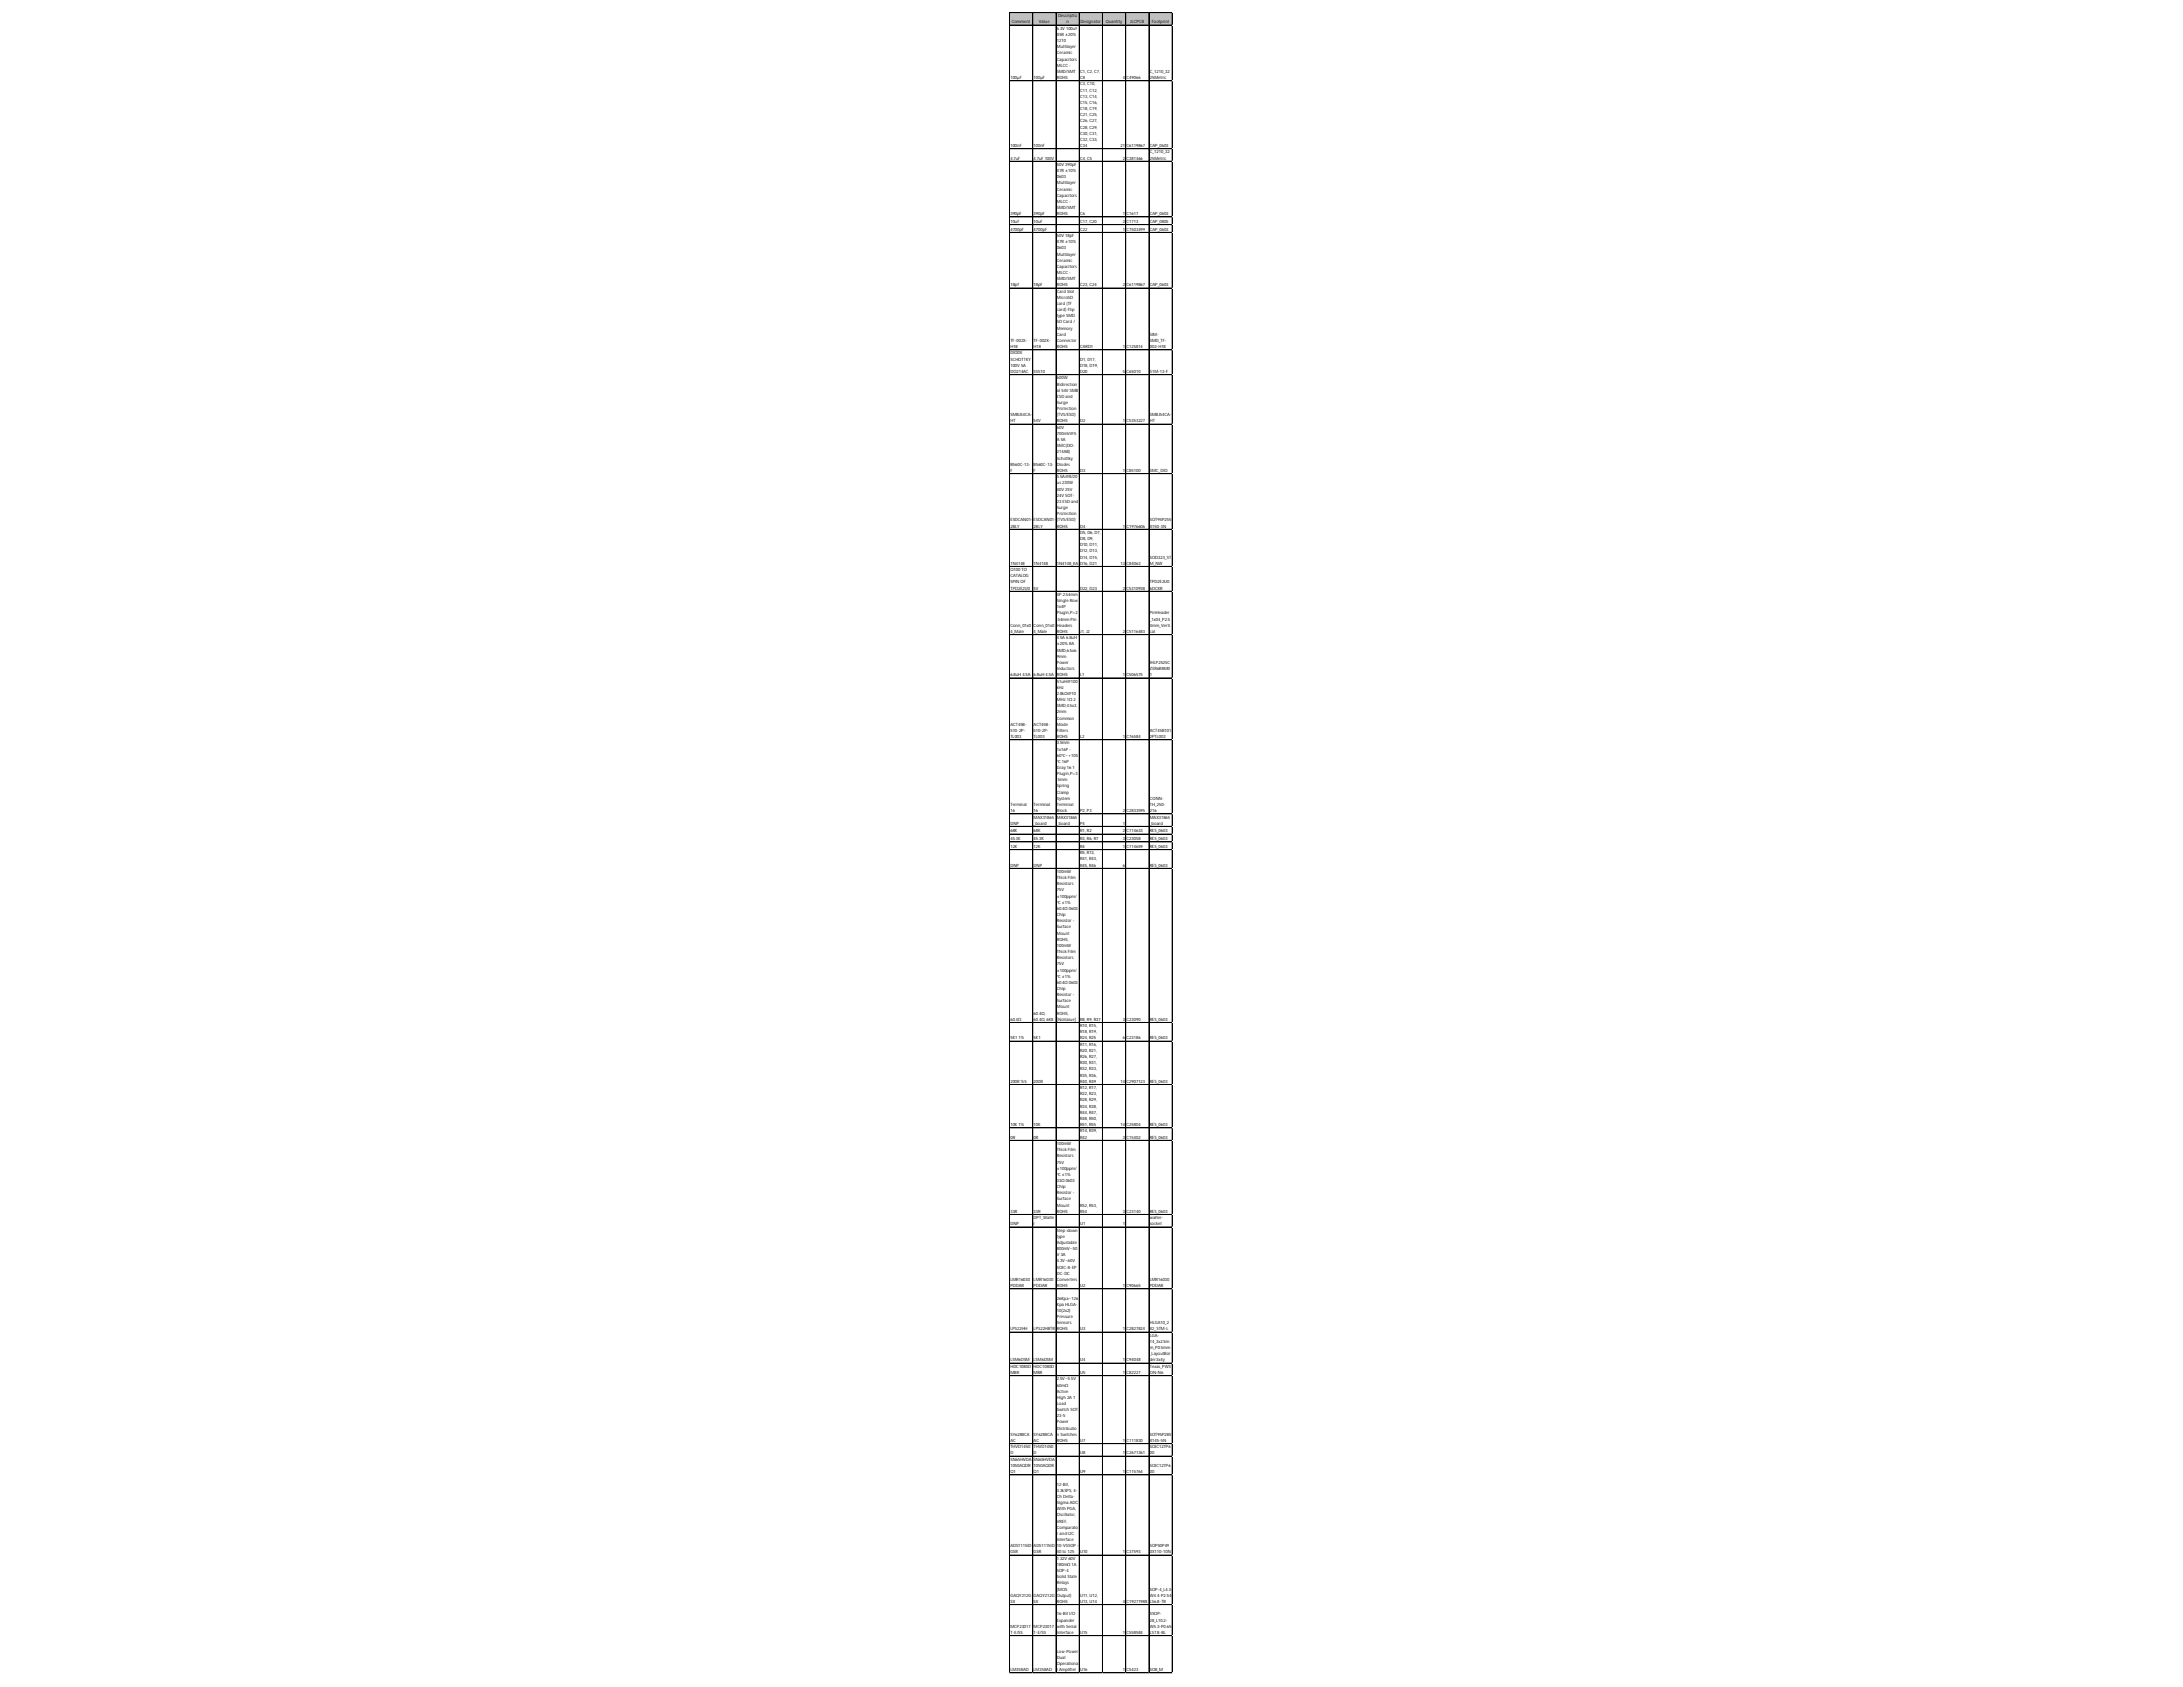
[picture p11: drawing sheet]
<svg xmlns="http://www.w3.org/2000/svg" width="279mm" height="216mm" viewBox="0 0 279 216" stroke-linecap="round" stroke-linejoin="round" font-family="sans-serif">
<defs><g id="words">
<g font-size=".6">
<text x="129.5" y="3">Comment</text>
<text x="133" y="3">Value</text>
<text x="135.3" y="3.8">6.3V 100uF</text>
<text x="135.3" y="4.6">X5R ±20%</text>
<text x="135.3" y="5.4">1210</text>
<text x="135.4" y="2.2">Descriptio</text>
<text x="136.5" y="3">n</text>
<text x="138.3" y="3">Designator</text>
<text x="141.5" y="3">Quantity</text>
<text x="144.7" y="3">JLCPCB</text>
<text x="147.4" y="3">Footprint</text>
<text x="129.3" y="10.1">100µF</text>
<text x="132.3" y="10.1">100µF</text>
<text x="135.3" y="6.2">Multilayer</text>
<text x="135.3" y="7">Ceramic</text>
<text x="135.3" y="7.8">Capacitors</text>
<text x="135.3" y="8.5">MLCC -</text>
<text x="135.3" y="9.3">SMD/SMT</text>
<text x="135.3" y="10.1">ROHS</text>
<text x="138.2" y="9.3">C1, C2, C7,</text>
<text x="138.2" y="10.1">C8</text>
<text x="138.2" y="10.9">C3, C10,</text>
<text x="138.2" y="11.7">C11, C12,</text>
<text x="143.7" y="10.1">4</text>
<text x="144.2" y="10.1">C49066</text>
<text x="147.2" y="9.3">C_1210_32</text>
<text x="147.2" y="10.1">25Metric</text>
<text x="138.2" y="12.5">C13, C14,</text>
<text x="138.2" y="13.3">C15, C16,</text>
<text x="138.2" y="14.1">C18, C19,</text>
<text x="138.2" y="14.9">C21, C25,</text>
<text x="138.2" y="15.7">C26, C27,</text>
<text x="138.2" y="16.4">C28, C29,</text>
<text x="138.2" y="17.2">C30, C31,</text>
<text x="129.3" y="18.8">100nF</text>
<text x="129.3" y="20.4">4.7uF</text>
<text x="132.3" y="18.8">100nF</text>
<text x="132.3" y="20.4">4.7uF 100V</text>
<text x="135.3" y="21.2">50V 390pF</text>
<text x="135.3" y="22">X7R ±10%</text>
<text x="135.3" y="22.8">0603</text>
<text x="135.3" y="23.6">Multilayer</text>
<text x="138.2" y="18">C32, C33,</text>
<text x="138.2" y="18.8">C34</text>
<text x="138.2" y="20.4">C4, C5</text>
<text x="143.4" y="18.8">21</text>
<text x="143.7" y="20.4">2</text>
<text x="144.2" y="18.8">C6119867</text>
<text x="144.2" y="20.4">C381466</text>
<text x="147.2" y="18.8">CAP_0603</text>
<text x="147.2" y="19.6">C_1210_32</text>
<text x="147.2" y="20.4">25Metric</text>
<text x="129.3" y="27.5">390pF</text>
<text x="129.3" y="28.5">10uF</text>
<text x="129.3" y="29.5">4700pF</text>
<text x="132.3" y="27.5">390pF</text>
<text x="132.3" y="28.5">10uF</text>
<text x="132.3" y="29.5">4700pF</text>
<text x="135.3" y="24.4">Ceramic</text>
<text x="135.3" y="25.2">Capacitors</text>
<text x="135.3" y="26">MLCC -</text>
<text x="135.3" y="26.7">SMD/SMT</text>
<text x="135.3" y="27.5">ROHS</text>
<text x="138.2" y="27.5">C6</text>
<text x="138.2" y="28.5">C17, C20</text>
<text x="138.2" y="29.5">C22</text>
<text x="143.7" y="27.5">1</text>
<text x="143.7" y="28.5">2</text>
<text x="143.7" y="29.5">1</text>
<text x="144.2" y="27.5">C1617</text>
<text x="144.2" y="28.5">C1713</text>
<text x="144.2" y="29.5">C7503499</text>
<text x="147.2" y="27.5">CAP_0603</text>
<text x="147.2" y="28.5">CAP_0805</text>
<text x="147.2" y="29.5">CAP_0603</text>
<text x="135.3" y="30.3">50V 18pF</text>
<text x="135.3" y="31.1">X7R ±10%</text>
<text x="135.3" y="31.9">0603</text>
<text x="135.3" y="32.7">Multilayer</text>
<text x="135.3" y="33.5">Ceramic</text>
<text x="135.3" y="34.3">Capacitors</text>
<text x="135.3" y="35.1">MLCC -</text>
<text x="135.3" y="35.9">SMD/SMT</text>
<text x="129.3" y="36.6">18pF</text>
<text x="132.3" y="36.6">18pF</text>
<text x="135.3" y="36.6">ROHS</text>
<text x="135.3" y="37.5">Card Slot</text>
<text x="135.3" y="38.2">MicroSD</text>
<text x="135.3" y="39">card (TF</text>
<text x="135.3" y="39.8">card) Flip</text>
<text x="135.3" y="40.6">type SMD</text>
<text x="135.3" y="41.4">SD Card /</text>
<text x="138.2" y="36.6">C23, C24</text>
<text x="143.7" y="36.6">2</text>
<text x="144.2" y="36.6">C6119867</text>
<text x="147.2" y="36.6">CAP_0603</text>
<text x="129.3" y="43.8">TF-002X-</text>
<text x="129.3" y="44.6">H18</text>
<text x="129.3" y="45.4">DIODE</text>
<text x="129.3" y="46.2">SCHOTTKY</text>
<text x="129.3" y="46.9">100V 5A</text>
<text x="129.3" y="47.7">DO214AC</text>
<text x="132.3" y="43.8">TF-002X-</text>
<text x="132.3" y="44.6">H18</text>
<text x="132.3" y="47.7">SS510</text>
<text x="135.3" y="42.2">Memory</text>
<text x="135.3" y="43">Card</text>
<text x="135.3" y="43.8">Connector</text>
<text x="135.3" y="44.6">ROHS</text>
<text x="138.2" y="44.6">CARD1</text>
<text x="138.2" y="46.2">D1, D17,</text>
<text x="138.2" y="46.9">D18, D19,</text>
<text x="138.2" y="47.7">D20</text>
<text x="143.7" y="44.6">1</text>
<text x="143.7" y="47.7">5</text>
<text x="144.2" y="44.6">C125814</text>
<text x="144.2" y="47.7">C65010</text>
<text x="147.2" y="43">SIM-</text>
<text x="147.2" y="43.8">SMD_TF-</text>
<text x="147.2" y="44.6">002-H18</text>
<text x="147.2" y="47.7">S1M-13-F</text>
<text x="129.3" y="53.3">SMBJ54CA-</text>
<text x="135.3" y="48.5">600W</text>
<text x="135.3" y="49.3">Bidirection</text>
<text x="135.3" y="50.1">al 54V SMB</text>
<text x="135.3" y="50.9">ESD and</text>
<text x="135.3" y="51.7">Surge</text>
<text x="135.3" y="52.5">Protection</text>
<text x="135.3" y="53.3">(TVS/ESD)</text>
<text x="147.2" y="53.3">SMBJ54CA-</text>
<text x="129.3" y="54.1">HT</text>
<text x="129.3" y="59.6">B560C-13-</text>
<text x="132.3" y="54.1">54V</text>
<text x="132.3" y="59.6">B560C-13-</text>
<text x="135.3" y="54.1">ROHS</text>
<text x="135.3" y="54.9">60V</text>
<text x="135.3" y="55.7">700mV@5</text>
<text x="135.3" y="56.5">A 5A</text>
<text x="135.3" y="57.2">SMC(DO-</text>
<text x="135.3" y="58">214AB)</text>
<text x="135.3" y="58.8">Schottky</text>
<text x="135.3" y="59.6">Diodes</text>
<text x="138.2" y="54.1">D2</text>
<text x="143.7" y="54.1">1</text>
<text x="144.2" y="54.1">C5353227</text>
<text x="147.2" y="54.1">HT</text>
<text x="129.3" y="60.4">F</text>
<text x="132.3" y="60.4">F</text>
<text x="135.3" y="60.4">ROHS</text>
<text x="135.3" y="61.2">5.5A@8/20</text>
<text x="135.3" y="62">us 230W</text>
<text x="135.3" y="62.8">40V 25V</text>
<text x="135.3" y="63.6">24V SOT-</text>
<text x="135.3" y="64.4">23 ESD and</text>
<text x="135.3" y="65.2">Surge</text>
<text x="135.3" y="65.9">Protection</text>
<text x="138.2" y="60.4">D3</text>
<text x="143.7" y="60.4">1</text>
<text x="144.2" y="60.4">C85100</text>
<text x="147.2" y="60.4">SMC_DIO</text>
<text x="129.3" y="66.7">ESDCAN01-</text>
<text x="129.3" y="67.5">2BLY</text>
<text x="132.3" y="66.7">ESDCAN01-</text>
<text x="132.3" y="67.5">2BLY</text>
<text x="135.3" y="66.7">(TVS/ESD)</text>
<text x="135.3" y="67.5">ROHS</text>
<text x="138.2" y="67.5">D4</text>
<text x="138.2" y="68.3">D5, D6, D7,</text>
<text x="138.2" y="69.1">D8, D9,</text>
<text x="138.2" y="69.9">D10, D11,</text>
<text x="138.2" y="70.7">D12, D13,</text>
<text x="138.2" y="71.5">D14, D15,</text>
<text x="143.7" y="67.5">1</text>
<text x="144.2" y="67.5">C1976606</text>
<text x="147.2" y="66.7">SOT95P255</text>
<text x="147.2" y="67.5">X150-3N</text>
<text x="147.2" y="71.5">SOD323_ST</text>
<text x="129.3" y="72.3">1N4148</text>
<text x="129.3" y="73.1">Q100 TO</text>
<text x="129.3" y="73.9">CATALOG</text>
<text x="129.3" y="74.7">SPIN OF</text>
<text x="129.3" y="75.5">TPD2E2U0</text>
<text x="132.3" y="72.3">1N4148</text>
<text x="132.3" y="75.5">5V</text>
<text x="135.3" y="72.3">1N4148_KA</text>
<text x="135.3" y="76.3">4P 2.54mm</text>
<text x="135.3" y="77.1">Single Row</text>
<text x="135.3" y="77.8">1x4P</text>
<text x="138.2" y="72.3">D16, D21</text>
<text x="138.2" y="75.5">D22, D23</text>
<text x="143.4" y="72.3">13</text>
<text x="143.7" y="75.5">2</text>
<text x="144.2" y="72.3">C84063</text>
<text x="144.2" y="75.5">C5310938</text>
<text x="147.2" y="72.3">M_NW</text>
<text x="147.2" y="74.7">TPD2E2U0</text>
<text x="147.2" y="75.5">6DCKR</text>
<text x="129.3" y="80.2">Conn_01x0</text>
<text x="129.3" y="81">4_Male</text>
<text x="132.3" y="80.2">Conn_01x0</text>
<text x="132.3" y="81">4_Male</text>
<text x="135.3" y="78.6">Plugin,P=2</text>
<text x="135.3" y="79.4">.54mm Pin</text>
<text x="135.3" y="80.2">Headers</text>
<text x="135.3" y="81">ROHS</text>
<text x="135.3" y="81.8">4.5A 6.8uH</text>
<text x="135.3" y="82.6">±20% 8A</text>
<text x="135.3" y="83.4">SMD,6.5x6.</text>
<text x="138.2" y="81">J1, J2</text>
<text x="143.7" y="81">2</text>
<text x="144.2" y="81">C5116483</text>
<text x="147.2" y="78.6">PinHeader</text>
<text x="147.2" y="79.4">_1x04_P2.5</text>
<text x="147.2" y="80.2">4mm_Verti</text>
<text x="147.2" y="81">cal</text>
<text x="129.3" y="86.5">6.8uH 4.5A</text>
<text x="132.3" y="86.5">6.8uH 4.5A</text>
<text x="135.3" y="84.2">9mm</text>
<text x="135.3" y="85">Power</text>
<text x="135.3" y="85.8">Inductors</text>
<text x="135.3" y="86.5">ROHS</text>
<text x="135.3" y="87.4">51uH@100</text>
<text x="135.3" y="88.1">kHz</text>
<text x="135.3" y="88.9">2.8kΩ@10</text>
<text x="135.3" y="89.7">MHz 1Ω 2</text>
<text x="138.2" y="86.5">L1</text>
<text x="143.7" y="86.5">1</text>
<text x="144.2" y="86.5">C506575</text>
<text x="147.2" y="85">IHLP2525C</text>
<text x="147.2" y="85.8">ZER6R8M0</text>
<text x="147.2" y="86.5">1</text>
<text x="129.3" y="92.9">ACT45B-</text>
<text x="129.3" y="93.7">510-2P-</text>
<text x="129.3" y="94.5">TL003</text>
<text x="132.3" y="92.9">ACT45B-</text>
<text x="132.3" y="93.7">510-2P-</text>
<text x="132.3" y="94.5">TL003</text>
<text x="135.3" y="90.5">SMD,4.5x3.</text>
<text x="135.3" y="91.3">2mm</text>
<text x="135.3" y="92.1">Common</text>
<text x="135.3" y="92.9">Mode</text>
<text x="135.3" y="93.7">Filters</text>
<text x="135.3" y="94.5">ROHS</text>
<text x="135.3" y="95.3">3.5mm</text>
<text x="138.2" y="94.5">L2</text>
<text x="143.7" y="94.5">1</text>
<text x="144.2" y="94.5">C76584</text>
<text x="147.2" y="93.7">ACT45B101</text>
<text x="147.2" y="94.5">2PTL003</text>
<text x="135.3" y="96.1">1x16P -</text>
<text x="135.3" y="96.8">60℃~+105</text>
<text x="135.3" y="97.6">℃ 16P</text>
<text x="135.3" y="98.4">Gray 16</text>
<text x="135.3" y="99.2">Plugin,P=3</text>
<text x="135.3" y="100">.5mm</text>
<text x="135.3" y="100.8">Spring</text>
<text x="135.3" y="101.6">Clamp</text>
<text x="137.3" y="98.4">1</text>
<text x="129.3" y="103.1">Terminal</text>
<text x="129.3" y="103.9">16</text>
<text x="129.3" y="105.5">DNP</text>
<text x="129.3" y="106.5">68K</text>
<text x="129.3" y="107.5">45.3K</text>
<text x="132.3" y="103.1">Terminal</text>
<text x="132.3" y="103.9">16</text>
<text x="132.3" y="104.8">MAX31865</text>
<text x="132.3" y="105.5">_board</text>
<text x="132.3" y="106.5">68K</text>
<text x="132.3" y="107.5">45.3K</text>
<text x="135.3" y="102.4">System</text>
<text x="135.3" y="103.1">Terminal</text>
<text x="135.3" y="103.9">Block</text>
<text x="135.3" y="104.8">MAX31865</text>
<text x="135.3" y="105.5">_board</text>
<text x="138.2" y="103.9">P2, P3</text>
<text x="138.2" y="105.5">P4</text>
<text x="138.2" y="106.5">R1, R2</text>
<text x="138.2" y="107.5">R3, R6, R7</text>
<text x="143.7" y="103.9">2</text>
<text x="143.7" y="105.5">1</text>
<text x="143.7" y="106.5">2</text>
<text x="143.7" y="107.5">3</text>
<text x="144.2" y="103.9">C2833595</text>
<text x="144.2" y="106.5">C114633</text>
<text x="144.2" y="107.5">C23058</text>
<text x="147.2" y="102.4">CONN-</text>
<text x="147.2" y="103.1">TH_250-</text>
<text x="147.2" y="103.9">216</text>
<text x="147.2" y="104.8">MAX31865</text>
<text x="147.2" y="105.5">_board</text>
<text x="147.2" y="106.5">RES_0603</text>
<text x="147.2" y="107.5">RES_0603</text>
<text x="129.3" y="108.5">12K</text>
<text x="129.3" y="110.9">DNP</text>
<text x="132.3" y="108.5">12K</text>
<text x="132.3" y="110.9">DNP</text>
<text x="135.3" y="111.7">100mW</text>
<text x="135.3" y="112.5">Thick Film</text>
<text x="135.3" y="113.3">Resistors</text>
<text x="138.2" y="108.5">R4</text>
<text x="138.2" y="109.3">R5, R13,</text>
<text x="138.2" y="110.1">R41, R43,</text>
<text x="138.2" y="110.9">R45, R46</text>
<text x="143.7" y="108.5">1</text>
<text x="143.7" y="110.9">6</text>
<text x="144.2" y="108.5">C114659</text>
<text x="147.2" y="108.5">RES_0603</text>
<text x="147.2" y="110.9">RES_0603</text>
<text x="135.3" y="114.1">75V</text>
<text x="135.3" y="114.9">±100ppm/</text>
<text x="135.3" y="115.7">℃ ±1%</text>
<text x="135.3" y="116.5">60.4Ω 0603</text>
<text x="135.3" y="117.2">Chip</text>
<text x="135.3" y="118">Resistor -</text>
<text x="135.3" y="118.8">Surface</text>
<text x="135.3" y="119.6">Mount</text>
<text x="135.3" y="120.4">ROHS,</text>
<text x="135.3" y="121.2">100mW</text>
<text x="135.3" y="122">Thick Film</text>
<text x="135.3" y="122.8">Resistors</text>
<text x="135.3" y="123.5">75V</text>
<text x="135.3" y="124.3">±100ppm/</text>
<text x="135.3" y="125.1">℃ ±1%</text>
<text x="135.3" y="125.9">60.4Ω 0603</text>
<text x="129.3" y="130.6">60.4Ω</text>
<text x="132.3" y="129.8">60.4Ω,</text>
<text x="132.3" y="130.6">60.4Ω, 6K8</text>
<text x="135.3" y="126.7">Chip</text>
<text x="135.3" y="127.5">Resistor -</text>
<text x="135.3" y="128.3">Surface</text>
<text x="135.3" y="129.1">Mount</text>
<text x="135.3" y="129.8">ROHS,</text>
<text x="135.3" y="130.6">[NoValue]</text>
<text x="138.2" y="130.6">R8, R9, R37</text>
<text x="138.2" y="131.5">R10, R15,</text>
<text x="143.7" y="130.6">3</text>
<text x="144.2" y="130.6">C23090</text>
<text x="147.2" y="130.6">RES_0603</text>
<text x="129.3" y="133">5K1</text>
<text x="130.4" y="133">1%</text>
<text x="132.3" y="133">5K1</text>
<text x="138.2" y="132.2">R18, R19,</text>
<text x="138.2" y="133">R24, R25</text>
<text x="138.2" y="133.8">R11, R16,</text>
<text x="138.2" y="134.6">R20, R21,</text>
<text x="138.2" y="135.4">R26, R27,</text>
<text x="138.2" y="136.2">R30, R31,</text>
<text x="138.2" y="137">R32, R33,</text>
<text x="138.2" y="137.8">R35, R36,</text>
<text x="143.7" y="133">6</text>
<text x="144.2" y="133">C23186</text>
<text x="147.2" y="133">RES_0603</text>
<text x="129.3" y="138.6">200R %5</text>
<text x="132.3" y="138.6">200R</text>
<text x="138.2" y="138.6">R40, R49</text>
<text x="138.2" y="139.4">R12, R17,</text>
<text x="138.2" y="140.2">R22, R23,</text>
<text x="138.2" y="141">R28, R29,</text>
<text x="138.2" y="141.8">R34, R38,</text>
<text x="138.2" y="142.5">R44, R47,</text>
<text x="138.2" y="143.3">R48, R50,</text>
<text x="143.4" y="138.6">14</text>
<text x="144.2" y="138.6">C2907123</text>
<text x="147.2" y="138.6">RES_0603</text>
<text x="129.3" y="144.1">10K 1%</text>
<text x="129.3" y="145.7">0R</text>
<text x="132.3" y="144.1">10K</text>
<text x="132.3" y="145.7">0R</text>
<text x="135.3" y="146.5">100mW</text>
<text x="135.3" y="147.3">Thick Film</text>
<text x="135.3" y="148.1">Resistors</text>
<text x="135.3" y="148.9">75V</text>
<text x="135.3" y="149.7">±100ppm/</text>
<text x="138.2" y="144.1">R51, R55</text>
<text x="138.2" y="144.9">R14, R39,</text>
<text x="138.2" y="145.7">R42</text>
<text x="143.4" y="144.1">14</text>
<text x="143.7" y="145.7">3</text>
<text x="144.2" y="144.1">C25804</text>
<text x="144.2" y="145.7">C15402</text>
<text x="147.2" y="144.1">RES_0603</text>
<text x="147.2" y="145.7">RES_0603</text>
<text x="129.3" y="155.2">33R</text>
<text x="132.3" y="155.2">33R</text>
<text x="135.3" y="150.5">℃ ±1%</text>
<text x="135.3" y="151.3">33Ω 0603</text>
<text x="135.3" y="152.1">Chip</text>
<text x="135.3" y="152.8">Resistor -</text>
<text x="135.3" y="153.6">Surface</text>
<text x="135.3" y="154.4">Mount</text>
<text x="135.3" y="155.2">ROHS</text>
<text x="138.2" y="154.4">R52, R53,</text>
<text x="138.2" y="155.2">R54</text>
<text x="143.7" y="155.2">3</text>
<text x="144.2" y="155.2">C23140</text>
<text x="147.2" y="155.2">RES_0603</text>
<text x="129.3" y="156.8">DNP</text>
<text x="132.3" y="156">DPT_Walte</text>
<text x="132.3" y="156.8">r</text>
<text x="135.3" y="157.6">Step-down</text>
<text x="135.3" y="158.4">type</text>
<text x="135.3" y="159.2">Adjustable</text>
<text x="135.3" y="160">800mV~50</text>
<text x="135.3" y="160.8">V 3A</text>
<text x="135.3" y="161.6">4.3V~60V</text>
<text x="138.2" y="156.8">U1</text>
<text x="143.7" y="156.8">1</text>
<text x="147.2" y="156">walter-</text>
<text x="147.2" y="156.8">socket</text>
<text x="129.3" y="163.9">LMR16030</text>
<text x="129.3" y="164.7">PDDAR</text>
<text x="132.3" y="163.9">LMR16030</text>
<text x="132.3" y="164.7">PDDAR</text>
<text x="135.3" y="162.4">SOIC-8-EP</text>
<text x="135.3" y="163.1">DC-DC</text>
<text x="135.3" y="163.9">Converters</text>
<text x="135.3" y="164.7">ROHS</text>
<text x="135.3" y="166.3">26Kpa~126</text>
<text x="135.3" y="167.1">Kpa HLGA-</text>
<text x="135.3" y="167.9">10(2x2)</text>
<text x="138.2" y="164.7">U2</text>
<text x="143.7" y="164.7">1</text>
<text x="144.2" y="164.7">C90665</text>
<text x="147.2" y="163.9">LMR16030</text>
<text x="147.2" y="164.7">PDDAR</text>
<text x="129.3" y="170.3">LPS22HH</text>
<text x="132.3" y="170.3">LPS22HBTR</text>
<text x="135.3" y="168.7">Pressure</text>
<text x="135.3" y="169.5">Sensors</text>
<text x="135.3" y="170.3">ROHS</text>
<text x="138.2" y="170.3">U3</text>
<text x="143.7" y="170.3">1</text>
<text x="144.2" y="170.3">C2827824</text>
<text x="147.2" y="169.5">HLGA10_2</text>
<text x="147.2" y="170.3">X2_STM-L</text>
<text x="147.2" y="171.1">LGA-</text>
<text x="147.2" y="171.9">14_3x2.5m</text>
<text x="147.2" y="172.7">m_P0.5mm</text>
<text x="147.2" y="173.4">_LayoutBor</text>
<text x="129.3" y="174.2">LSM6DSM</text>
<text x="129.3" y="175">HDC1080D</text>
<text x="129.3" y="175.8">MBR</text>
<text x="132.3" y="174.2">LSM6DSM</text>
<text x="132.3" y="175">HDC1080D</text>
<text x="132.3" y="175.8">MBR</text>
<text x="135.3" y="176.7">2.5V~5.5V</text>
<text x="135.3" y="177.4">60mΩ</text>
<text x="135.3" y="178.2">Active</text>
<text x="135.3" y="179">High 2A 1</text>
<text x="135.3" y="179.8">Load</text>
<text x="138.2" y="174.2">U4</text>
<text x="138.2" y="175.8">U5</text>
<text x="143.7" y="174.2">1</text>
<text x="143.7" y="175.8">1</text>
<text x="144.2" y="174.2">C94048</text>
<text x="144.2" y="175.8">C82227</text>
<text x="147.2" y="174.2">der3x4y</text>
<text x="147.2" y="175">Texas_PWS</text>
<text x="147.2" y="175.8">ON-N6</text>
<text x="129.3" y="183.7">SY6288CA</text>
<text x="129.3" y="184.5">AC</text>
<text x="129.3" y="185.4">THVD1450</text>
<text x="132.3" y="183.7">SY6288CA</text>
<text x="132.3" y="184.5">AC</text>
<text x="132.3" y="185.4">THVD1450</text>
<text x="135.3" y="180.6">Switch SOT-</text>
<text x="135.3" y="181.4">23-5</text>
<text x="135.3" y="182.2">Power</text>
<text x="135.3" y="183">Distributio</text>
<text x="135.3" y="183.7">n Switches</text>
<text x="135.3" y="184.5">ROHS</text>
<text x="138.2" y="184.5">U7</text>
<text x="143.7" y="184.5">1</text>
<text x="144.2" y="184.5">C111830</text>
<text x="147.2" y="183.7">SOT95P285</text>
<text x="147.2" y="184.5">X145-5N</text>
<text x="147.2" y="185.4">SOIC127P6</text>
<text x="129.3" y="186.1">D</text>
<text x="129.3" y="187">SN65HVDA</text>
<text x="129.3" y="187.7">1050AQDR</text>
<text x="129.3" y="188.5">Q1</text>
<text x="132.3" y="186.1">D</text>
<text x="132.3" y="187">SN65HVDA</text>
<text x="132.3" y="187.7">1050AQDR</text>
<text x="132.3" y="188.5">Q1</text>
<text x="135.3" y="190.1">12-Bit,</text>
<text x="135.3" y="190.9">3.3kSPS, 4-</text>
<text x="135.3" y="191.7">Ch Delta-</text>
<text x="138.2" y="186.1">U8</text>
<text x="138.2" y="188.5">U9</text>
<text x="143.7" y="186.1">1</text>
<text x="143.7" y="188.5">1</text>
<text x="144.2" y="186.1">C2671361</text>
<text x="144.2" y="188.5">C115764</text>
<text x="147.2" y="186.1">00</text>
<text x="147.2" y="187.7">SOIC127P6</text>
<text x="147.2" y="188.5">00</text>
<text x="135.3" y="192.5">Sigma ADC</text>
<text x="135.3" y="193.3">With PGA,</text>
<text x="135.3" y="194.1">Oscillator,</text>
<text x="135.3" y="194.9">VREF,</text>
<text x="135.3" y="195.7">Comparato</text>
<text x="135.3" y="196.4">r and I2C</text>
<text x="135.3" y="197.2">Interface</text>
<text x="129.3" y="198">ADS1115ID</text>
<text x="129.3" y="198.8">GSR</text>
<text x="132.3" y="198">ADS1115ID</text>
<text x="132.3" y="198.8">GSR</text>
<text x="135.3" y="198">10-VSSOP -</text>
<text x="135.3" y="198.8">40 to 125</text>
<text x="135.3" y="199.6">1.32V 60V</text>
<text x="135.3" y="200.4">180mΩ 1A</text>
<text x="135.3" y="201.2">SOP-4</text>
<text x="135.3" y="202">Solid State</text>
<text x="135.3" y="202.8">Relays</text>
<text x="135.3" y="203.6">(MOS</text>
<text x="138.2" y="198.8">U10</text>
<text x="143.7" y="198.8">1</text>
<text x="144.2" y="198.8">C37593</text>
<text x="147.2" y="198">SOP50P49</text>
<text x="147.2" y="198.8">0X110-10N</text>
<text x="147.2" y="203.6">SOP-4_L4.3-</text>
<text x="129.3" y="204.3">GAQY212G</text>
<text x="129.3" y="205.1">SX</text>
<text x="129.3" y="208.3">MCP23017</text>
<text x="129.3" y="209.1">T-E/SS</text>
<text x="132.3" y="204.3">GAQY212G</text>
<text x="132.3" y="205.1">SX</text>
<text x="132.3" y="208.3">MCP23017</text>
<text x="132.3" y="209.1">T-E/SS</text>
<text x="135.3" y="204.3">Output)</text>
<text x="135.3" y="205.1">ROHS</text>
<text x="135.3" y="206.7">16-Bit I/O</text>
<text x="135.3" y="207.5">Expander</text>
<text x="135.3" y="208.3">with Serial</text>
<text x="135.3" y="209.1">Interface</text>
<text x="138.2" y="204.3">U11, U12,</text>
<text x="138.2" y="205.1">U13, U14</text>
<text x="138.2" y="209.1">U15</text>
<text x="143.7" y="205.1">4</text>
<text x="143.7" y="209.1">1</text>
<text x="144.2" y="205.1">C19271988</text>
<text x="144.2" y="209.1">C558584</text>
<text x="147.2" y="204.3">W4.4-P2.54-</text>
<text x="147.2" y="205.1">LS6.8-TR</text>
<text x="147.2" y="206.7">SSOP-</text>
<text x="147.2" y="207.5">28_L10.2-</text>
<text x="147.2" y="208.3">W5.3-P0.65-</text>
<text x="147.2" y="209.1">LS7.8-BL</text>
<text x="129.3" y="213.9">LM358AD</text>
<text x="132.3" y="213.9">LM358AD</text>
<text x="135.3" y="211.5">Low-Power</text>
<text x="135.3" y="212.3">Dual</text>
<text x="135.3" y="213.1">Operationa</text>
<text x="135.3" y="213.9">l Amplifier</text>
<text x="138.2" y="213.9">U16</text>
<text x="143.7" y="213.9">1</text>
<text x="144.2" y="213.9">C5423</text>
<text x="147.2" y="213.9">SO8_M</text>
</g>
</g></defs>
<path d="M129.2 1.6h20.9v1.6h-20.9z" fill="#c0c0c0"/>
<g fill="none" stroke="#000" stroke-width=".13">
<path d="M129.2 1.6v212.5M129.2 1.6h20.9M129.2 3.2h20.9M129.2 10.3h20.9M129.2 19h20.9M132.2 1.6v212.5M135.2 1.6v212.5M138.1 1.6v212.5M141.1 1.6v212.5M144.1 1.6v212.5M147.1 1.6v212.5M150 1.6v212.5"/>
<path d="M150.1 1.6h-20.9v212.5h20.9M129.2 20.6h20.9M129.2 27.8h20.9M129.2 28.7h20.9M129.2 28.8h20.9M129.2 29.7h20.9M129.2 29.8h20.9M129.2 36.9h20.9M129.2 44.8h20.9M129.2 48h20.9M129.2 54.3h20.9M129.2 60.6h20.9"/>
<path d="M129.2 67.7h20.9M129.2 72.5h20.9M129.2 75.7h20.9M129.2 81.2h20.9M129.2 86.8h20.9M129.2 94.7h20.9M129.2 104.2h20.9M129.2 105.8h20.9M129.2 106.8h20.9M129.2 107.7h20.9M129.2 107.8h20.9M129.2 108.7h20.9"/>
<path d="M129.2 111.1h20.9M129.2 130.9h20.9M129.2 133.2h20.9M129.2 133.3h20.9M129.2 138.8h20.9M129.2 144.3h20.9M129.2 145.9h20.9M129.2 146h20.9M129.2 155.4h20.9M129.2 157h20.9M129.2 164.9h20.9M129.2 170.5h20.9"/>
<path d="M129.2 174.5h20.9M129.2 176.1h20.9M129.2 184.8h20.9M129.2 186.4h20.9M129.2 188.8h20.9M129.2 199h20.9M129.2 205.4h20.9M129.2 209.3h20.9"/>
</g>
<path d="M129.2 214.1h.1" fill="none" stroke="#e0e0e0" stroke-width=".13"/>
<path d="M132.2 214.1h.1" fill="none" stroke="#e0e0e0" stroke-width=".13"/>
<path d="M135.2 214.1h.1" fill="none" stroke="#e0e0e0" stroke-width=".13"/>
<path d="M138.1 214.1h.1" fill="none" stroke="#e0e0e0" stroke-width=".13"/>
<path d="M141.1 214.1h.1" fill="none" stroke="#e0e0e0" stroke-width=".13"/>
<path d="M144.1 214.1h.1" fill="none" stroke="#e0e0e0" stroke-width=".13"/>
<path d="M147.1 214.1h.1" fill="none" stroke="#e0e0e0" stroke-width=".13"/>
<path d="M150 214.1h.1" fill="none" stroke="#e0e0e0" stroke-width=".13"/>
<path d="M150.1 1.6h.1" fill="none" stroke="#e0e0e0" stroke-width=".13"/>
<path d="M150.1 3.2h.1" fill="none" stroke="#e0e0e0" stroke-width=".13"/>
<path d="M150.1 10.3h.1" fill="none" stroke="#e0e0e0" stroke-width=".13"/>
<path d="M150.1 19h.1" fill="none" stroke="#e0e0e0" stroke-width=".13"/>
<path d="M150.1 20.6h.1" fill="none" stroke="#e0e0e0" stroke-width=".13"/>
<path d="M150.1 27.8h.1" fill="none" stroke="#e0e0e0" stroke-width=".13"/>
<path d="M150.1 28.7h.1" fill="none" stroke="#e0e0e0" stroke-width=".13"/>
<path d="M150.1 29.7h.1" fill="none" stroke="#e0e0e0" stroke-width=".13"/>
<path d="M150.1 36.9h.1" fill="none" stroke="#e0e0e0" stroke-width=".13"/>
<path d="M150.1 44.8h.1" fill="none" stroke="#e0e0e0" stroke-width=".13"/>
<path d="M150.1 48h.1" fill="none" stroke="#e0e0e0" stroke-width=".13"/>
<path d="M150.1 54.3h.1" fill="none" stroke="#e0e0e0" stroke-width=".13"/>
<path d="M150.1 60.6h.1" fill="none" stroke="#e0e0e0" stroke-width=".13"/>
<path d="M150.1 67.7h.1" fill="none" stroke="#e0e0e0" stroke-width=".13"/>
<path d="M150.1 72.5h.1" fill="none" stroke="#e0e0e0" stroke-width=".13"/>
<path d="M150.1 75.7h.1" fill="none" stroke="#e0e0e0" stroke-width=".13"/>
<path d="M150.1 81.2h.1" fill="none" stroke="#e0e0e0" stroke-width=".13"/>
<path d="M150.1 86.8h.1" fill="none" stroke="#e0e0e0" stroke-width=".13"/>
<path d="M150.1 94.7h.1" fill="none" stroke="#e0e0e0" stroke-width=".13"/>
<path d="M150.1 104.2h.1" fill="none" stroke="#e0e0e0" stroke-width=".13"/>
<path d="M150.1 105.8h.1" fill="none" stroke="#e0e0e0" stroke-width=".13"/>
<path d="M150.1 106.8h.1" fill="none" stroke="#e0e0e0" stroke-width=".13"/>
<path d="M150.1 107.7h.1" fill="none" stroke="#e0e0e0" stroke-width=".13"/>
<path d="M150.1 108.7h.1" fill="none" stroke="#e0e0e0" stroke-width=".13"/>
<path d="M150.1 111.1h.1" fill="none" stroke="#e0e0e0" stroke-width=".13"/>
<path d="M150.1 130.9h.1" fill="none" stroke="#e0e0e0" stroke-width=".13"/>
<path d="M150.1 133.2h.1" fill="none" stroke="#e0e0e0" stroke-width=".13"/>
<path d="M150.1 138.8h.1" fill="none" stroke="#e0e0e0" stroke-width=".13"/>
<path d="M150.1 144.3h.1" fill="none" stroke="#e0e0e0" stroke-width=".13"/>
<path d="M150.1 145.9h.1" fill="none" stroke="#e0e0e0" stroke-width=".13"/>
<path d="M150.1 155.4h.1" fill="none" stroke="#e0e0e0" stroke-width=".13"/>
<path d="M150.1 157h.1" fill="none" stroke="#e0e0e0" stroke-width=".13"/>
<path d="M150.1 164.9h.1" fill="none" stroke="#e0e0e0" stroke-width=".13"/>
<path d="M150.1 170.5h.1" fill="none" stroke="#e0e0e0" stroke-width=".13"/>
<path d="M150.1 174.5h.1" fill="none" stroke="#e0e0e0" stroke-width=".13"/>
<path d="M150.1 176.1h.1" fill="none" stroke="#e0e0e0" stroke-width=".13"/>
<path d="M150.1 184.8h.1" fill="none" stroke="#e0e0e0" stroke-width=".13"/>
<path d="M150.1 186.4h.1" fill="none" stroke="#e0e0e0" stroke-width=".13"/>
<path d="M150.1 188.8h.1" fill="none" stroke="#e0e0e0" stroke-width=".13"/>
<path d="M150.1 199h.1" fill="none" stroke="#e0e0e0" stroke-width=".13"/>
<path d="M150.1 205.4h.1" fill="none" stroke="#e0e0e0" stroke-width=".13"/>
<path d="M150.1 209.3h.1" fill="none" stroke="#e0e0e0" stroke-width=".13"/>
<path d="M150.1 214.1h.1" fill="none" stroke="#e0e0e0" stroke-width=".13"/>
<use href="#words"/>
</svg>
